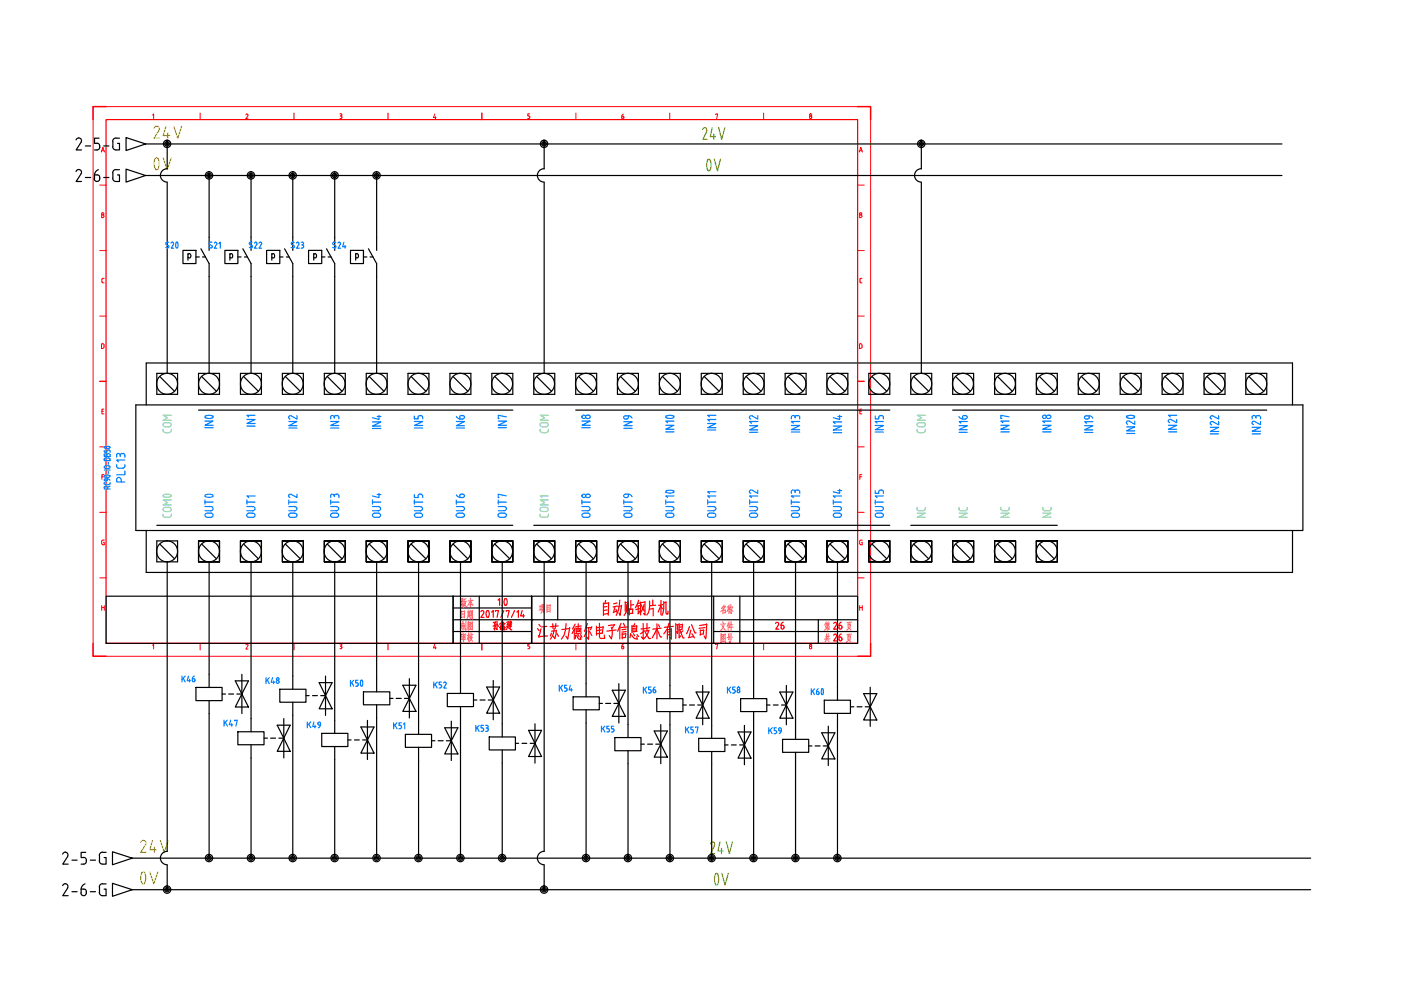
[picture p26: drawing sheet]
<svg xmlns="http://www.w3.org/2000/svg" width="297mm" height="210mm" viewBox="0 0 297 210" stroke-linecap="round" stroke-linejoin="round" font-family="sans-serif">
<!-- layer: AE_BOR -->
<path d="M22.5 22.6h-2.8v2.8M102.2 24v1.4M181.8 22.6h2.8v2.8M21.1 80.9h1.4M181.8 80.9h1.4M19.7 136.4v2.7h2.8M102.2 136.4v1.4M184.6 136.4v2.7h-2.8" fill="none" stroke="#f00" stroke-width=".3"/>
<path d="M22.5 25.4h159.3v111h-159.3z" fill="none" stroke="#f00" stroke-width=".25"/>
<g fill="none" stroke="#f00" stroke-width=".21">
<path d="M19.7 22.6h164.9v116.5h-164.9zM21.1 39.2h1.4M21.5 32.3l.3-1.1 .4 1.1M21.6 32h.5M32.4 24.4l.2-.2v1M42.4 24v1.4M52.1 24.3l.4-.1 .1 .3M52.5 24.6l-.4 .6h.5M62.3 24v1.4M72.1 24.1h.2M72.1 25.1h.2M72.2 24.6h.1"/>
<path d="M72.3 24.1l.2 .3-.2 .2M72.3 24.6l.2 .2-.2 .3M82.3 24v1.4M92.2 24.2l-.3 .7h.6M92.3 24.7v.5M112.1 24.6l.2 .3v.2h-.4M112.3 24.1h-.4v.5h.2M122.1 24v1.4M131.8 24.6l.4 .1v.4h-.3zM132.2 24.2l-.4 .4M142 24v1.4M151.7 24.3v-.1h.5l-.3 1"/>
<path d="M161.9 24v1.4M171.6 24.8l.3-.2 .2 .2M171.6 24.8l.3 .3 .2-.3M181.8 39.2h1.4M182.2 32.3l.3-1.1 .4 1.1M182.3 32h.5M21.1 53.1h1.4M21.6 45.6h.2M21.8 45.1l.2 .2-.2 .3 .3 .2-.3 .3M21.8 45.1h-.2v1h.2M21.9 60h.2M22.1 59l-.4 .1-.1 .2v.4l.2 .2"/>
<path d="M181.8 53.1h1.4M182.3 45.6h.2M182.3 59.7l.2 .2M182.3 59.3v.4M182.5 45.6l.3 .2-.3 .3M182.5 45.6l.2-.1v-.3l-.4-.1v1h.2M182.6 60h.2M182.8 59l-.4 .1-.1 .1M21.1 67h1.4M21.8 72.9l.3 .3-.1 .5-.2 .2M21.8 72.9h-.3v1h.3M181.8 67h1.4"/>
<path d="M182.4 72.9l.4 .3-.1 .5-.3 .2M182.5 72.9h-.3v1h.3M21.1 94.7h1.4M21.6 87.2h.3M22 86.7h-.4v1.1h.4M181.8 94.7h1.4M182.3 87.2h.3M182.7 86.7h-.4v1.1h.4M21.1 108.6h1.4M21.6 101.1h.4M21.9 115h.2v.5h-.2M22 100.6h-.4v1"/>
<path d="M22.1 114.5l-.5 .1v.7l.2 .2M181.8 108.6h1.4M182.3 101.1h.4M182.7 115h.1v.5h-.2M182.7 100.6h-.4v1M182.8 114.5l-.5 .1v.7l.2 .2M21.1 122.5h1.4M21.6 128.4v1M21.6 128.8h.5M22.1 128.4v1M32.4 136.8l.2-.2v1M42.4 136.4v1.4"/>
<path d="M52.1 136.7l.4-.1 .1 .3M52.5 136.9l-.4 .7h.5M62.3 136.4v1.4M72.1 136.6h.2M72.1 137.5h.2M72.2 137h.1M72.3 136.5l.2 .3-.2 .2 .2 .3M72.5 137.3l-.2 .2M82.3 136.4v1.4M92.2 136.6l-.3 .8h.6M92.3 137.1v.5M112.3 136.6h-.4v.4l.4 .1v.2"/>
<path d="M112.3 137.3v.2h-.4M122.1 136.4v1.4M131.8 137.4l.2 .2 .3-.2M131.8 137h.3l.2 .2M131.8 137v.4M132.2 136.6l-.4 .4M132.3 137.3v.1M142 136.4v1.4M151.7 136.7v-.1h.5l-.3 1M161.9 136.4v1.4M171.6 137.4l.3-.4 .2 .4M171.6 137.4l.3 .2 .2-.2"/>
<path d="M181.8 122.5h1.4M182.3 128.8h.5M182.3 128.4v1M182.8 128.4v1"/>
<circle cx="171.9" cy="24.4" r=".23"/>
<circle cx="171.9" cy="136.8" r=".23"/>
</g>
<!-- layer: 0 -->
<g fill="none" stroke="#000" stroke-width=".25">
<path d="M22.5 126.4h73.6v10h-73.6zM96.1 126.4h85.7v10h-85.7zM96.1 133.9h16.6M96.1 131.4h85.7M96.1 128.9h16.6M101.6 135.2h.1M101.6 126.4v10M112.7 126.4v10M118.3 126.4v5M151.3 133.9h30.5M151.3 126.4v10M156.9 126.4v10"/>
<path d="M173.5 131.4v5"/>
</g>
<g fill="none" stroke="#f0f" stroke-width=".25">
<path d="M97.8 134.6l.9-.1-.1 .3M97.8 134.5v.4M97.9 126.9v1.2l-.2 .6M97.9 129.5v1.5M97.9 132.7v.7M97.9 134.9v.7M97.9 135l.7-.1v.7M98 131.9l-.1 .6M98.1 127.8l-.2 .1M98.1 126.8v.8M98.1 127.8v.7M98.1 134.2l.2 .3"/>
<path d="M98.2 131.7v1.9M98.2 127.5l-.3 .1M98.3 134.7v1.4M98.4 130.2h-.5M98.4 127l-.1 1.4-.2 .3M98.4 132.8h-.5M98.4 127.8l.4 .9h.2M98.4 132.2h-.4M98.4 132.7v.7l-.2-.2M98.4 130.8l-.5 .1M98.5 135.2l-.5 .1M98.5 129.6l-.6 .1"/>
<path d="M98.5 132.5l-.7 .1M98.5 129.5l-.1 1.5M98.6 132.2v.9M98.6 135.5l-.7 .1M98.8 131.7v1.9l-.2-.2M98.8 127.5l-.4 .1M98.8 127.5l-.5 1.2M98.8 126.9l-.4 .3M99.3 133.5v-1.7v1.8M99.3 133.5l.8-.1v.1M99.3 129.4v1.2M99.3 130.7l-.3 .4"/>
<path d="M99.4 134.2v1.9M99.4 134.7l-.3 .9M99.4 134.8l.1 .3M99.5 130.7l.1 .3M99.6 132.5l.5 .4M99.6 133.1l.2 .3M99.6 134.7h-.5M99.6 130h-.3M99.6 130.2l-.3 .1M99.7 132.9l.1 .2M99.7 129.3l-.1 1.2M99.7 127.4l-.5 1"/>
<path d="M99.8 132.1l-.4 .5M99.8 126.8v1.9M99.8 127.4l.4 .9h.1M99.8 129.7l-.7 .1M99.8 130.5l-.7 .1M99.8 134.1l.1 .4M99.9 132.3h-.3M99.9 134.6l-.2 .5 .3-.1M99.9 135.6l.3 .4M99.9 130.4l-.1 .8M99.9 129.5v1M100 132.2l-.7 .8"/>
<path d="M100 128.2h-.5M100.1 134.8l-.5 .8M100.1 135.1l-.6 1M100.1 129.9l-.2 .1M100.1 130.3l-.2 .1M100.2 131.8l-.1 1.8M100.2 129.5v1.7l-.2-.1M100.2 131.9l-.9 .1M100.2 129.5l-.3 .1M100.3 134.5l-.7 .1M100.3 127.3l-1.1 .1M114.5 128.5v.8"/>
<path d="M114.7 128.5h-.3M114.8 129.2l-.5 .2M114.9 128.5v1M115.1 128.8l-.2 .9-.2 .3M115.1 128.2l-.1 .4M115.1 129.5l.3 .4M115.3 128.6l-.4 .1M115.3 128.5v1M115.5 128.1l-.7 .2M116 128.2v1.6M116.6 129.1l-.6 .1M116.6 128.7l-.6 .1"/>
<path d="M116.6 129.6l-.6 .1M116.7 128.3l-.7 .1M116.7 128.2l-.1 1.6M152.9 136l.9 .1M152.9 134.4v1.8M153.1 132.6l.6 1h.3M153.2 135l.5 .4M153.2 128.8l.1 .2M153.2 135.7l.2 .2M153.2 131.8l.2 .4M153.3 129.3v.8M153.3 135.4l.1 .2"/>
<path d="M153.3 134.7l-.3 .4M153.5 132.3a2.01 2.01 0 0 1-.7 1.4M153.5 134.8l-.3 .1M153.6 134.7l-.7 .9M153.6 128.3l-.6 .7M153.8 134.4v1.7M153.8 128.6l-.5 .1M153.8 129.4l-.5 .1M153.8 134.5l-.9 .1M153.8 129.9l-.5 .1M153.8 129.3v.6M153.9 128.5l-.7 .9-.4 .3"/>
<path d="M153.9 132.2l-1.1 .2M154.4 132.2v1.5M154.5 134.3v.7M154.5 128.9l-.4 .8M154.5 129l.2 .3M154.5 128.5v1.6M154.6 135.2l-.1 .4M154.6 131.8l-.5 1M154.7 128.3l-.4 .3M154.7 128.8l-.5 .1M154.8 132.1l-.2 .8M154.9 129.2l-.2 .6"/>
<path d="M155 128.2l-.3 1M155 134.5h-.5M155 131.8v2M155 128.9v1.2l-.2-.3M155 135.4l-.2 .9-.2-.4M155 134.4v.5M155 134.9h-.5M155 135.5l-.6 .1M155.2 129.3l.2 .4M155.3 128.7l-.4 .1M155.3 135.1l-1.2 .1M155.3 128.7l-.1 .3"/>
<path d="M155.3 132.5h-.6M155.4 133l-.8 .1M175.1 132.7v.4l.7-.1M175.1 132.1l.1 .3M175.2 131.9l-.3 .6M175.2 134.4v1.1M175.3 135.6l-.4 .5M175.4 133.1l-.6 .5M175.4 132.1h-.3M175.4 132.5v1.2M175.5 135.6l.3 .5M175.6 134.4l-.1 1"/>
<path d="M175.6 131.9l-.2 .5M175.7 132.5h-.6M175.7 132.4v.3M175.7 132.7l-.6 .1M175.8 132.9l-.1 .6-.1-.2M175.8 134.9l-.8 .1M175.9 132.1h-.4l.2 .3M176 135.4l-1.2 .1M179.8 134.8v.8M179.8 132.3v.8M180 135l-.2 .8-.3 .3M180 134.5l-.1 .4"/>
<path d="M180 135.6l.4 .5M180.1 132.5l-.3 .9-.3 .2M180.1 132l-.1 .4M180.1 133.1l.3 .5M180.3 132.3l-.5 .1M180.3 134.8l-.5 .1M180.3 134.8v.8M180.3 132.2v.9M180.5 134.5h-1M180.5 131.9l-.9 .1"/>
</g>
<g fill="none" stroke="#f00" stroke-width=".25">
<path d="M102.3 129.5a.32 .32 0 0 1 .2 .4M102.3 129.5l-.3 .2M102.6 130l-.6 .9h.6M103.2 129.5a1.38 1.38 0 0 0 0 1.3M103.3 129.5h.3M103.6 129.5a.91 .91 0 0 1-.3 1.4v-.1M104.2 129.8l.4-.3v1.4M104.7 133.2l.2 .4M104.8 132.2l.1 1.3M105 129.6v-.1h.7l-.3 1.4M105.1 131.9l-.5 .1M105.1 132.5l-.6 .3"/>
<path d="M105.1 131.8l-.2 .4M105.2 132.3l-.2 .6M105.4 131.7v1.8l-.3-.3M105.5 132.3l.2 .5M105.6 127.3l.3-.4v1.5M106.1 133.2l.1 .2M106.3 132.7l.2 .1M106.3 132.9v.5M106.3 132.5l-.4 .6M106.3 132.3l.1 .2M106.4 128.3v.1M106.4 133.1h-.3"/>
<path d="M106.4 132.8l-.3 .1M106.4 133.1v.3M106.5 133.4l-.4 .1M106.5 131.7l-.6 .6M106.5 131.8l.6 .4M106.5 132.1v.4M106.6 133.3l.1 .2M106.7 132l-.4 .1M106.7 132.7l.5 .4M106.7 132.2v.3M106.8 132.6l-.3 .4M106.8 133v.5"/>
<path d="M106.8 132.2l-.5 .1M106.8 129.5l-.6 1.4M106.9 132.9l-.3 .1M106.9 133.2v.3M106.9 133.1l-.3 .1M106.9 132.5h-.8M107 127a.91 .91 0 0 0 .3 1.3M107 127h.3M107.1 133.5l-.7 .1M107.3 129.6v-.1h.7l-.4 1.4M107.4 127a1.38 1.38 0 0 1 0 1.3M107.4 132.8l.9 .7"/>
<path d="M107.8 131.9l-.4 .1M107.8 131.8l-.3 .7M107.8 132.4l-.3 .1M107.8 132.3l-.5 1.2M108.2 131.6v1.6M108.4 132.6l-.5 .1M108.4 131.9h-.5M108.4 131.8l-.1 .6M108.4 132.4l-.4 .1M108.5 132.8l-.6 .1M108.5 132.1l-.7 .1M108.5 133.5l-.2 .1"/>
<path d="M109.1 129.5l-.7 1.4M109.6 129.8l.3-.3v1.4M110.7 129.5l-.3 1.1h.8M111 130.3v.6M114 133.3l.3 .4M114.1 134.7l.2 .3M114.3 132.4l.3 .4M114.7 133.3l-.4 1.8M115.4 132.9v2M115.9 132.8l-1.1 .1M116.1 134.8l-1.5 .2M116.9 134.2l-.2 .6"/>
<path d="M117.2 132.2v1.1M117.5 133.2l-.2 1.1-.6 1.2M117.9 132.2l-.2 1.1M117.9 133.7l-1 .1M118 133.6l-.4 1.8-.3-.5M118.1 134.3l.3 .6M118.3 132.7l-1.7 .2M120 132.2l-.4 2.5-.6 .8M120.7 133.3l-1.6 .2M120.8 133.1l-.4 2.4-.4-.6M121.8 133.6v1.9M121.9 132.3l-.5 1.1"/>
<path d="M121.9 133.1l-.6 1.2M122.1 134.7l-.1 .7M122.1 133.2l.1 .9M122.3 134.7l.4 .8 .5 .1-.1-.6M122.5 133.3v.5M122.5 134.5l.3 .5M122.6 132.2v1.1M122.8 133.3v.5M123.1 134.5l.3 .6M123.1 133.2l-.9 .1M123.2 133.1l-.1 .7M123.2 133.8l-1 .1"/>
<path d="M123.2 132.7l-1.1 .2M123.3 134.2l-1.3 .2M124.4 133.8l-.5 1.2M124.6 132.2l-.7 1.7M124.8 133.1v2.5l-.4-.5M125 133.9l.5 .8M125.4 133l-1.1 .1M125.5 132.9l-.3 .6M126.5 132.8v1.9M127.1 132.2v3l.3 .2 .8-.1-.1-.7M127.5 133.6l-.8 .1M127.8 134.2l-1.3 .2"/>
<path d="M127.9 133l-1.4 .1M127.9 132.8l-.2 1.4M127.9 127.8v2.7M128.4 127.3l-.2 .7M128.7 129.3l-.8 .2M128.7 128.6l-.8 .1M129 130.1l-1.1 .1M129 127.8l-1.1 .2M129 127.8v2.6M129.6 133l.2 .6-.2 1.9-.4-.8M130.3 132.5l-1.3 .1M130.3 132.4l-.6 .9"/>
<path d="M130.4 128.6l-.3 1.2M130.6 129.2l.2 .6M130.7 133.6l-2 .2M130.7 129.5l-.7 .3M130.8 127.8l-.7 .2M130.9 128.5l-.9 .2M131.4 127.3l-.3 2.1-.4 1.1M131.4 132.9v2.6M131.7 132.2l-.7 1.7M131.8 128.4l-.8 .3M131.8 128.4l-.3 2.1-.3-.5M131.9 134.3v1.2"/>
<path d="M132.2 132.2l.3 .6M132.6 127.6v2M132.6 134.4l-.7 .1M132.6 130l-.3 .5M132.7 134.3l-.1 .9h-.7M132.7 133.4l-.8 .1M132.8 133.9l-1 .1M132.9 128.2v1l-.3 .8M132.9 129.7l.3 .4M133 132.9l-1.4 .2M133.2 127.6v1.9M133.2 127.7l-.6 .1"/>
<path d="M133.4 129v1.4M133.7 134.3l-.1 .9M133.7 127.3v1.9M133.9 134.6l.6 .8 .6 .1-.1-.5M134 132.6v1.5M134.1 129.2h-.7M134.2 129.1l-.1 .9M134.2 130l-.8 .1M134.3 134.4l.3 .4M134.3 128.2l-.6 .1M134.6 132.2l-.3 .6M134.8 133.2l-.8 .1"/>
<path d="M134.8 133.6h-.8M135 132.7l-1 .1M135 132.7l-.1 1.2M135.1 133.9l-1.1 .1M135.1 134.5l.3 .5M135.3 128.5v1.7l.4-.7M135.4 127.3l-.7 1.6M135.6 128.4l-.7 .1M135.7 127.8l-.5 .2M135.7 129l-.9 .2M135.8 127.6v2.8M135.9 128.3l.7 1.3"/>
<path d="M136.4 132.2v3.3l-.4-.5M136.5 128.2l-.6 1.6M136.7 133.3l-.8 .1M136.7 133.7l-.9 .7M136.8 127.6v2.8l-.3-.3M136.8 127.6l-1 .2M136.8 134.1l.8 1.3h.3M137.2 132.2v1.6M137.6 133.7l-.8 .1M137.6 133.6l-.3 .9-.8 1M137.7 127.4a4 4 0 0 1-.6 3M137.8 133.1l-1 .2"/>
<path d="M138.4 127.2v1.2M138.5 129l-.8 .2M138.5 128.9v1.7M139 128.3l-1.3 .1M139.2 133.4l-.9 1.8M139.3 133.4l.7 1.6h.3M139.3 132.2v3.3M139.6 132.5l.2 .4M140.1 128.4l-.6 1.4M140.1 128.6l.4 .5M140.1 127.3v3.1M140.2 133.2l-1.8 .2"/>
<path d="M140.6 128.2l-1 .2M140.7 127.6v1.3l-.4 1.6M141.2 127.6v2.3l.1 .3h.3v-.6M141.2 127.7l-.5 .1M141.5 133.4v2.1M141.8 132.2l-.3 1.2-.8 1M142.2 133.9l-.7 .1M142.2 134.5l-.7 .1M142.3 133.3v2.2l-.3-.4M142.3 133.4l-.8 .1M142.8 132.8l-1.9 .2M143.3 132.2v3.2"/>
<path d="M143.7 132.4l-.1 1.9-.2-.4M143.7 132.4l-.4 .1M144 132.2v3.1l.3-.5M144.1 133.5l.7 1.8h.2M144.5 132.9l-.5 .1M144.7 132.3l-.1 1.1-.6 .1M144.7 132.4l-.7 .1M144.8 133.7l-.4 .5M146.2 132.8l-.6 1.6M146.5 133.6l-.4 1.6M146.6 132.4l.7 1.8h.3M146.7 134.4l.5 .9"/>
<path d="M147 135l-1.1 .2M148.5 133.6v1.1M149.2 134.4l-.7 .1M149.2 133.6l-.1 .8M149.2 133.6l-.7 .1M149.5 133.1l-1.3 .1M149.8 132.3l-.2 3.2-.3-.7M149.8 132.4l-1.4 .2M164.8 132l-.4 .2M164.8 132a.32 .32 0 0 1 .3 .4l-.6 1h.6M165.6 133.1a.32 .32 0 0 0 .3 .3 .32 .32 0 0 0 .3-.3M166.1 131.9l-.3 .2-.2 .5"/>
<path d="M166.2 132.9l-.2-.3h-.4v.5M166.3 132.9v.2M176.8 134.7l.3-.2a.32 .32 0 0 1 .2 .4l-.5 1h.6M176.8 132.2l.3-.2a.32 .32 0 0 1 .2 .4l-.5 1h.6M177.9 135.6a.32 .32 0 0 0 .3 .3 .32 .32 0 0 0 .3-.3M177.9 133.1a.32 .32 0 0 0 .3 .3 .32 .32 0 0 0 .3-.3M177.9 132.6h.4l.2 .3M177.9 132.6v.5M178.3 134.4l-.2 .2-.2 .5M178.3 131.9l-.2 .2-.2 .5M178.5 135.4l-.2-.3h-.4v.5M178.5 132.9v.2"/>
<path d="M178.5 135.4v.2"/>
</g>
<!-- layer: SYMS -->
<g fill="none" stroke="#000" stroke-width=".25">
<path d="M26.7 29.2l4.2 1.3-4.2 1.4zM26.7 35.9l4.2 1.3-4.2 1.4zM38.8 53.1h2.7v2.8h-2.7zM39.8 54l.2-.2a.39 .39 0 0 1 .5 .5 .39 .39 0 0 1-.7 .2M39.8 53.8v1.4M41.5 54.5h.8M42.6 52.7l1.7 3.2v2.7M42.9 54.5h.7M44.3 50.3v2.8M47.7 53.1h2.7v2.8h-2.7zM48.7 54l.2-.2a.44 .44 0 0 1 .5 .4 .44 .44 0 0 1-.3 .5l-.4-.2M48.7 53.8v1.4"/>
<path d="M50.4 54.5h.7M51.5 52.7l1.7 3.2v2.7M51.8 54.5h.6M53.2 50.3v2.8M56.5 53.1h2.8v2.8h-2.8zM57.6 54l.1-.2a.41 .41 0 0 1 .5 .5 .41 .41 0 0 1-.5 .4l-.1-.2M57.6 53.8v1.4M59.3 54.5h.7M60.3 52.7l1.8 3.2v2.7M60.7 54.5h.6M62.1 50.3v2.8M65.4 53.1h2.8v2.8h-2.8z"/>
<path d="M66.5 54l.1-.2a.41 .41 0 0 1 .5 .5 .41 .41 0 0 1-.5 .4l-.1-.2M66.5 53.8v1.4M68.2 54.5h.7M69.2 52.7l1.8 3.2v2.7M69.6 54.5h.6M71 50.3v2.8M74.3 53.1h2.8v2.8h-2.8zM75.4 54l.1-.2a.41 .41 0 0 1 .5 .5 .41 .41 0 0 1-.5 .4l-.1-.2M75.4 53.8v1.4M77.1 54.5h.7M78.1 52.7l1.8 3.2v2.7M78.5 54.5h.6"/>
<path d="M79.9 50.3v2.8M33.2 79.2h4.4v4.4h-4.4zM33.9 79.8l3.1 3.2M42.1 79.2h4.4v4.4h-4.4zM42.8 79.8l3.1 3.2M51 79.2h4.4v4.4h-4.4zM51.7 79.8l3.1 3.2M59.9 79.2h4.4v4.4h-4.4zM60.5 79.8l3.2 3.2M68.8 79.2h4.4v4.4h-4.4zM69.4 79.8l3.1 3.2M77.7 79.2h4.4v4.4h-4.4z"/>
<path d="M78.3 79.8l3.1 3.2M86.5 79.2h4.4v4.4h-4.4zM87.2 79.8l3.1 3.2M95.4 79.2h4.4v4.4h-4.4zM96.1 79.8l3.1 3.2M104.3 79.2h4.4v4.4h-4.4zM104.9 79.8l3.2 3.2M113.2 79.2h4.4v4.4h-4.4zM113.8 79.8l3.1 3.2M122.1 79.2h4.4v4.4h-4.4zM122.7 79.8l3.1 3.2M130.9 79.2h4.5v4.4h-4.5z"/>
<path d="M131.6 79.8l3.1 3.2M139.8 79.2h4.4v4.4h-4.4zM140.5 79.8l3.1 3.2M148.7 79.2h4.4v4.4h-4.4zM149.3 79.8l3.2 3.2M157.6 79.2h4.4v4.4h-4.4zM158.2 79.8l3.1 3.2M166.5 79.2h4.4v4.4h-4.4zM167.1 79.8l3.1 3.2M175.3 79.2h4.5v4.4h-4.5zM176 79.8l3.1 3.2M184.2 79.2h4.5v4.4h-4.5z"/>
<path d="M184.9 79.8l3.1 3.2M193.1 79.2h4.4v4.4h-4.4zM193.7 79.8l3.2 3.2M202 79.2h4.4v4.4h-4.4zM202.6 79.8l3.2 3.2M210.9 79.2h4.4v4.4h-4.4zM211.5 79.8l3.1 3.2M219.7 79.2h4.5v4.4h-4.5zM220.4 79.8l3.1 3.2M228.6 79.2h4.5v4.4h-4.5zM229.3 79.8l3.1 3.2M237.5 79.2h4.4v4.4h-4.4z"/>
<path d="M238.1 79.8l3.2 3.2M246.4 79.2h4.4v4.4h-4.4zM247 79.8l3.2 3.2M255.3 79.2h4.4v4.4h-4.4zM255.9 79.8l3.2 3.2M264.1 79.2h4.5v4.4h-4.5zM264.8 79.8l3.1 3.2M28.8 85.9h247.4v26.6h-247.4zM31 85.9v-8.9h243v8.9M42.1 87h66.6M122.1 87h66.6M202 87h66.6"/>
<path d="M31 112.5v8.9h243v-8.9M33.2 111.4h75.5M33.2 114.7h4.4v4.4h-4.4zM33.9 115.4l3.1 3.1M42.1 119.1h4.4h-4.4M42.1 114.7v4.4v-4.4M42.8 115.4l3.1 3.1M46.5 114.7h-4.4h4.4M46.5 119.1v-4.4v4.4M51 119.1h4.4h-4.4M51 114.7v4.4v-4.4M51.7 115.4l3.1 3.1"/>
<path d="M55.4 114.7h-4.4h4.4M55.4 119.1v-4.4v4.4M59.9 119.1h4.4h-4.4M59.9 114.7v4.4v-4.4M60.5 115.4l3.2 3.1M64.3 114.7h-4.4h4.4M64.3 119.1v-4.4v4.4M68.8 119.1h4.4h-4.4M68.8 114.7v4.4v-4.4M69.4 115.4l3.1 3.1M73.2 114.7h-4.4h4.4M73.2 119.1v-4.4v4.4"/>
<path d="M77.7 119.1h4.4h-4.4M77.7 114.7v4.4v-4.4M78.3 115.4l3.1 3.1M82.1 114.7h-4.4h4.4M82.1 119.1v-4.4v4.4M86.5 119.1h4.4h-4.4M86.5 114.7v4.4v-4.4M87.2 115.4l3.1 3.1M90.9 114.7h-4.4h4.4M90.9 119.1v-4.4v4.4M95.4 119.1h4.4h-4.4M95.4 114.7v4.4v-4.4"/>
<path d="M96.1 115.4l3.1 3.1M99.8 114.7h-4.4h4.4M99.8 119.1v-4.4v4.4M104.3 119.1h4.4h-4.4M104.3 114.7v4.4v-4.4M104.9 115.4l3.2 3.1M108.7 114.7h-4.4h4.4M108.7 119.1v-4.4v4.4M113.2 119.1h4.4h-4.4M113.2 114.7v4.4v-4.4M113.2 111.4h75.5M113.8 115.4l3.1 3.1"/>
<path d="M117.6 114.7h-4.4h4.4M117.6 119.1v-4.4v4.4M122.1 119.1h4.4h-4.4M122.1 114.7v4.4v-4.4M122.7 115.4l3.1 3.1M126.5 114.7h-4.4h4.4M126.5 119.1v-4.4v4.4M130.9 119.1h4.5h-4.5M130.9 114.7v4.4v-4.4M131.6 115.4l3.1 3.1M135.4 114.7h-4.5h4.5M135.4 119.1v-4.4v4.4"/>
<path d="M139.8 119.1h4.4h-4.4M139.8 114.7v4.4v-4.4M140.5 115.4l3.1 3.1M144.2 114.7h-4.4h4.4M144.2 119.1v-4.4v4.4M148.7 119.1h4.4h-4.4M148.7 114.7v4.4v-4.4M149.3 115.4l3.2 3.1M153.1 114.7h-4.4h4.4M153.1 119.1v-4.4v4.4M157.6 114.7v4.4v-4.4M157.6 119.1h4.4h-4.4"/>
<path d="M158.2 115.4l3.1 3.1M162 119.1v-4.4v4.4M162 114.7h-4.4h4.4M166.5 119.1h4.4h-4.4M166.5 114.7v4.4v-4.4M167.1 115.4l3.1 3.1M170.9 114.7h-4.4h4.4M170.9 119.1v-4.4v4.4M175.3 119.1h4.5h-4.5M175.3 114.7v4.4v-4.4M176 115.4l3.1 3.1M179.8 114.7h-4.5h4.5"/>
<path d="M179.8 119.1v-4.4v4.4M184.2 119.1h4.5h-4.5M184.2 114.7v4.4v-4.4M184.9 115.4l3.1 3.1M188.7 114.7h-4.5h4.5M188.7 119.1v-4.4v4.4M193.1 114.7v4.4v-4.4M193.1 119.1h4.4h-4.4M193.1 111.4h31.1M193.7 115.4l3.2 3.1M197.5 119.1v-4.4v4.4M197.5 114.7h-4.4h4.4"/>
<path d="M202 119.1h4.4h-4.4M202 114.7v4.4v-4.4M202.6 115.4l3.2 3.1M206.4 114.7h-4.4h4.4M206.4 119.1v-4.4v4.4M210.9 119.1h4.4h-4.4M210.9 114.7v4.4v-4.4M211.5 115.4l3.1 3.1M215.3 114.7h-4.4h4.4M215.3 119.1v-4.4v4.4M219.7 119.1h4.5h-4.5M219.7 114.7v4.4v-4.4"/>
<path d="M220.4 115.4l3.1 3.1M224.2 114.7h-4.5h4.5M224.2 119.1v-4.4v4.4M41.5 145.8h5.6v2.7h-5.6zM44.3 143v2.8M44.3 148.5v2.8M47.1 147.2h.7M48.5 147.2h1M49.9 144.4h2.8l-1.4 2.8zM50.2 147.2h1.1M50.4 155.2h5.6v2.7h-5.6zM51.3 147.2l1.4 2.7h-2.8z"/>
<path d="M51.3 143v8.3M53.2 152.4v2.8M53.2 157.9v2.8M56 156.5h.7M57.4 156.5h1M58.8 153.8h2.7l-1.3 2.7zM59.1 156.5h1.1M59.3 146.1h5.6v2.8h-5.6zM60.2 156.5l1.3 2.8h-2.7zM60.2 152.4v8.3M62.1 143.3v2.8M62.1 148.9v2.8"/>
<path d="M64.9 147.5h.6M66.3 147.5h1M67.7 144.7h2.7l-1.4 2.8zM68 147.5h1M68.2 155.5h5.6v2.8h-5.6zM69 147.5l1.4 2.8h-2.7zM69 143.3v8.4M71 152.7v2.8M71 158.3v2.7M73.8 156.9h.6M75.2 156.9h1M76.5 154.1h2.8l-1.4 2.8z"/>
<path d="M76.9 156.9h1M77.1 146.7h5.5v2.7h-5.5zM77.9 156.9l1.4 2.8h-2.8zM77.9 152.7v8.3M79.9 143.9v2.8M79.9 149.4v2.8M82.6 148.1h.7M84 148.1h1.1M85.4 145.3h2.8l-1.4 2.8zM85.7 148.1h1.1M86 155.7h5.5v2.8h-5.5zM86.8 148.1l1.4 2.7h-2.8z"/>
<path d="M86.8 143.9v8.3M88.7 152.9v2.8M88.7 158.5v2.7M91.5 157.1h.7M92.9 157.1h1.1M94.3 154.3h2.8l-1.4 2.8zM94.6 157.1h1.1M94.8 147h5.6v2.8h-5.6zM95.7 157.1l1.4 2.8h-2.8zM95.7 152.9v8.3M97.6 144.3v2.7M97.6 149.8v2.8"/>
<path d="M100.4 148.4h.7M101.8 148.4h1M103.2 145.7h2.7l-1.3 2.7zM103.5 148.4h1.1M103.7 156.3h5.6v2.7h-5.6zM104.6 148.4l1.3 2.8h-2.7zM104.6 144.3v8.3M106.5 153.5v2.8M106.5 159v2.8M109.3 157.6h.7M110.7 157.6h1M112.1 154.9h2.7l-1.4 2.7z"/>
<path d="M112.4 157.6h1M113.4 157.6l1.4 2.8h-2.7zM113.4 153.5v8.3M121.5 147.7h5.6v2.8h-5.6zM124.3 144.9v2.8M124.3 150.5v2.8M127.1 149.1h.6M128.4 149.1h1.1M129.8 146.3h2.8l-1.4 2.8zM130.1 149.1h1.1M130.4 156.4h5.5v2.8h-5.5zM131.2 149.1l1.4 2.8h-2.8z"/>
<path d="M131.2 144.9v8.4M133.2 153.6v2.8M133.2 159.2v2.7M135.9 157.8h.7M137.3 157.8h1.1M138.7 155h2.8l-1.4 2.8zM139 157.8h1.1M139.2 148.1h5.6v2.8h-5.6zM140.1 157.8l1.4 2.7h-2.8zM140.1 153.6v8.3M142 145.3v2.8M142 150.9v2.8"/>
<path d="M144.8 149.5h.7M146.2 149.5h1M147.6 146.7h2.7l-1.3 2.8zM147.9 149.5h1.1M148.1 156.5h5.6v2.8h-5.6zM149 149.5l1.3 2.8h-2.7zM149 145.3v8.4M150.9 153.8v2.7M150.9 159.3v2.8M153.7 157.9h.7M155.1 157.9h1M156.5 155.2h2.7l-1.4 2.7z"/>
<path d="M156.8 157.9h1M157 148.1h5.6v2.8h-5.6zM157.8 157.9l1.4 2.8h-2.7zM157.8 153.8v8.3M159.8 145.3v2.8M159.8 150.9v2.8M162.6 149.5h.7M164 149.5h1M165.3 146.7h2.8l-1.4 2.8zM165.7 149.5h1M165.9 156.8h5.6v2.7h-5.6zM166.7 149.5l1.4 2.8h-2.8z"/>
<path d="M166.7 145.3v8.4M168.7 154v2.8M168.7 159.5v2.8M171.5 158.2h.6M172.8 158.2h1.1M174.2 155.4h2.8l-1.4 2.8zM174.6 158.2h1M174.8 148.5h5.5v2.8h-5.5zM175.6 158.2l1.4 2.7h-2.8zM175.6 154v8.3M177.6 145.7v2.8M177.6 151.3v2.7"/>
<path d="M180.3 149.9h.7M181.7 149.9h1.1M183.1 147.1h2.8l-1.4 2.8zM183.4 149.9h1.1M184.5 149.9l1.4 2.8h-2.8zM184.5 145.7v8.3M23.8 180.6l4.2 1.3-4.2 1.4zM23.8 187.3l4.2 1.3-4.2 1.4z"/>
<circle cx="35.4" cy="30.5" r=".78"/>
<circle cx="35.4" cy="30.5" r=".49"/>
<circle cx="35.4" cy="30.5" r=".23"/>
<circle cx="44.3" cy="37.2" r=".78"/>
<circle cx="44.3" cy="37.2" r=".49"/>
<circle cx="44.3" cy="37.2" r=".23"/>
<circle cx="53.2" cy="37.2" r=".78"/>
<circle cx="53.2" cy="37.2" r=".49"/>
<circle cx="53.2" cy="37.2" r=".23"/>
<circle cx="62.1" cy="37.2" r=".78"/>
<circle cx="62.1" cy="37.2" r=".49"/>
<circle cx="62.1" cy="37.2" r=".23"/>
<circle cx="70.9" cy="37.2" r=".78"/>
<circle cx="70.9" cy="37.2" r=".49"/>
<circle cx="70.9" cy="37.2" r=".23"/>
<circle cx="79.8" cy="37.2" r=".78"/>
<circle cx="79.8" cy="37.2" r=".49"/>
<circle cx="79.8" cy="37.2" r=".23"/>
<circle cx="115.4" cy="30.5" r=".78"/>
<circle cx="115.4" cy="30.5" r=".49"/>
<circle cx="115.4" cy="30.5" r=".23"/>
<circle cx="195.3" cy="30.5" r=".78"/>
<circle cx="195.3" cy="30.5" r=".49"/>
<circle cx="195.3" cy="30.5" r=".23"/>
<circle cx="35.4" cy="81.4" r="2.22"/>
<circle cx="44.3" cy="81.4" r="2.22"/>
<circle cx="53.2" cy="81.4" r="2.22"/>
<circle cx="62.1" cy="81.4" r="2.22"/>
<circle cx="70.9" cy="81.4" r="2.22"/>
<circle cx="79.8" cy="81.4" r="2.22"/>
<circle cx="88.7" cy="81.4" r="2.22"/>
<circle cx="97.6" cy="81.4" r="2.22"/>
<circle cx="106.5" cy="81.4" r="2.22"/>
<circle cx="115.4" cy="81.4" r="2.22"/>
<circle cx="124.2" cy="81.4" r="2.22"/>
<circle cx="133.1" cy="81.4" r="2.22"/>
<circle cx="142" cy="81.4" r="2.22"/>
<circle cx="150.9" cy="81.4" r="2.22"/>
<circle cx="159.8" cy="81.4" r="2.22"/>
<circle cx="168.6" cy="81.4" r="2.22"/>
<circle cx="177.5" cy="81.4" r="2.22"/>
<circle cx="186.4" cy="81.4" r="2.22"/>
<circle cx="195.3" cy="81.4" r="2.22"/>
<circle cx="204.2" cy="81.4" r="2.22"/>
<circle cx="213.1" cy="81.4" r="2.22"/>
<circle cx="221.9" cy="81.4" r="2.22"/>
<circle cx="230.8" cy="81.4" r="2.22"/>
<circle cx="239.7" cy="81.4" r="2.22"/>
<circle cx="248.6" cy="81.4" r="2.22"/>
<circle cx="257.5" cy="81.4" r="2.22"/>
<circle cx="266.4" cy="81.4" r="2.22"/>
<circle cx="35.4" cy="116.9" r="2.22"/>
<circle cx="44.3" cy="116.9" r="2.22"/>
<circle cx="53.2" cy="116.9" r="2.22"/>
<circle cx="62.1" cy="116.9" r="2.22"/>
<circle cx="70.9" cy="116.9" r="2.22"/>
<circle cx="79.8" cy="116.9" r="2.22"/>
<circle cx="88.7" cy="116.9" r="2.22"/>
<circle cx="97.6" cy="116.9" r="2.22"/>
<circle cx="106.5" cy="116.9" r="2.22"/>
<circle cx="115.4" cy="116.9" r="2.22"/>
<circle cx="124.2" cy="116.9" r="2.22"/>
<circle cx="133.1" cy="116.9" r="2.22"/>
<circle cx="142" cy="116.9" r="2.22"/>
<circle cx="150.9" cy="116.9" r="2.22"/>
<circle cx="159.8" cy="116.9" r="2.22"/>
<circle cx="168.6" cy="116.9" r="2.22"/>
<circle cx="177.5" cy="116.9" r="2.22"/>
<circle cx="186.4" cy="116.9" r="2.22"/>
<circle cx="195.3" cy="116.9" r="2.22"/>
<circle cx="204.2" cy="116.9" r="2.22"/>
<circle cx="213.1" cy="116.9" r="2.22"/>
<circle cx="221.9" cy="116.9" r="2.22"/>
<circle cx="35.4" cy="188.6" r=".78"/>
<circle cx="35.4" cy="188.6" r=".49"/>
<circle cx="35.4" cy="188.6" r=".23"/>
<circle cx="44.3" cy="181.9" r=".78"/>
<circle cx="44.3" cy="181.9" r=".49"/>
<circle cx="44.3" cy="181.9" r=".23"/>
<circle cx="53.2" cy="181.9" r=".78"/>
<circle cx="53.2" cy="181.9" r=".49"/>
<circle cx="53.2" cy="181.9" r=".23"/>
<circle cx="62.1" cy="181.9" r=".78"/>
<circle cx="62.1" cy="181.9" r=".49"/>
<circle cx="62.1" cy="181.9" r=".23"/>
<circle cx="70.9" cy="181.9" r=".78"/>
<circle cx="70.9" cy="181.9" r=".49"/>
<circle cx="70.9" cy="181.9" r=".23"/>
<circle cx="79.8" cy="181.9" r=".78"/>
<circle cx="79.8" cy="181.9" r=".49"/>
<circle cx="79.8" cy="181.9" r=".23"/>
<circle cx="88.7" cy="181.9" r=".78"/>
<circle cx="88.7" cy="181.9" r=".49"/>
<circle cx="88.7" cy="181.9" r=".23"/>
<circle cx="97.6" cy="181.9" r=".78"/>
<circle cx="97.6" cy="181.9" r=".49"/>
<circle cx="97.6" cy="181.9" r=".23"/>
<circle cx="106.5" cy="181.9" r=".78"/>
<circle cx="106.5" cy="181.9" r=".49"/>
<circle cx="106.5" cy="181.9" r=".23"/>
<circle cx="115.4" cy="188.6" r=".78"/>
<circle cx="115.4" cy="188.6" r=".49"/>
<circle cx="115.4" cy="188.6" r=".23"/>
<circle cx="124.2" cy="181.9" r=".78"/>
<circle cx="124.2" cy="181.9" r=".49"/>
<circle cx="124.2" cy="181.9" r=".23"/>
<circle cx="133.1" cy="181.9" r=".78"/>
<circle cx="133.1" cy="181.9" r=".49"/>
<circle cx="133.1" cy="181.9" r=".23"/>
<circle cx="142" cy="181.9" r=".78"/>
<circle cx="142" cy="181.9" r=".49"/>
<circle cx="142" cy="181.9" r=".23"/>
<circle cx="150.9" cy="181.9" r=".78"/>
<circle cx="150.9" cy="181.9" r=".49"/>
<circle cx="150.9" cy="181.9" r=".23"/>
<circle cx="159.8" cy="181.9" r=".78"/>
<circle cx="159.8" cy="181.9" r=".49"/>
<circle cx="159.8" cy="181.9" r=".23"/>
<circle cx="168.6" cy="181.9" r=".78"/>
<circle cx="168.6" cy="181.9" r=".49"/>
<circle cx="168.6" cy="181.9" r=".23"/>
<circle cx="177.5" cy="181.9" r=".78"/>
<circle cx="177.5" cy="181.9" r=".49"/>
<circle cx="177.5" cy="181.9" r=".23"/>
</g>
<!-- layer: TAGS -->
<g fill="none" stroke="#007fff" stroke-width=".25">
<path d="M35.3 51.9l.4 .2M35.4 51.4l-.2 .2 .1 .3M35.4 51.3l.4 .1M35.7 52.1l.1 .3-.1 .1-.5-.1M36.3 51.6l.2-.2 .3 .2-.5 1h.5M37.3 51.4h.4M37.3 52.5h.4M37.4 51.4l-.2 .6 .2 .5M37.6 51.4l.2 .6-.2 .5M44.3 52.4l.4 .2M44.5 51.9l.4 .2M44.6 51.4l-.3 .2 .1 .3"/>
<path d="M44.6 51.3l.3 .1M44.9 52.1l.1 .3-.3 .2M45.4 51.6l.3-.2 .3 .2-.6 1h.6M46.4 51.6l.3-.2v1.2M53 51.9l.4 .2 .1 .3-.3 .2-.4-.2M53.1 51.3l.3 .1M53.1 51.4l-.2 .2 .1 .3M54 51.6l.2-.2 .3 .2-.6 1h.6M54.9 51.6l.3-.2 .3 .2-.6 1h.6M61.7 52.4l.4 .2M61.9 51.9l.5 .3v.2l-.3 .2M62 51.4l-.3 .2 .2 .3"/>
<path d="M62 51.3l.4 .1M62.8 51.6l.5-.2v.4M63.4 51.8l-.5 .8h.5M63.9 51.4l.4 .1v.3l-.2 .1M63.9 52.6h.2M64 51.9h.1M64.1 51.9l.3 .3M64.4 52.3l-.3 .3M64.4 52.2v.1M70.5 52.4l.5 .2M70.7 51.9l.5 .3v.2l-.3 .2M70.8 51.4l-.3 .2 .2 .3"/>
<path d="M70.8 51.3l.4 .1M71.7 51.6l.4-.2 .1 .4M72.2 51.8l-.5 .8h.5M72.9 51.4l-.2 .9h.6M73.1 52v.6M24.7 98.8l.1 .3 .3 .2M24.7 96.5a.4 .4 0 0 1 .4-.4 .4 .4 0 0 1 .4 .4M24.7 96.6v.3M24.7 98.5v.3M25.5 96.6v.2M25.9 96.1l-.4 .4M25.9 96.2h.2"/>
<path d="M26.1 96.1l.4 .4M26.5 99.9v.8h-1.8M26.5 97.5h-1.8l.4 .4M26.5 96.6v.3M26.5 98.5v.3M26.5 98.8l-.2 .4-1.1 .1M43.4 89.3h1.8l-1.8 .9h1.8M43.4 90.7h1.8M43.5 88.2v.4M43.5 88.2a1.8 1.8 0 0 1 1.6 0M45.1 88.2v.4a1.8 1.8 0 0 1-1.6 0M52.3 88.9h1.8l-1.8 .9h1.8"/>
<path d="M52.3 90.3h1.8M54.1 88.1h-1.8l.4 .3M61.2 89.4h1.8l-1.8 .9h1.8M61.2 90.8h1.8M63 88.1v.8l-1.2-.7a.39 .39 0 0 0-.5 0 .39 .39 0 0 0-.1 .4l.3 .2M70.1 88.5a.42 .42 0 0 1 .5-.4 .42 .42 0 0 1 .3 .5M70.1 89.4h1.8l-1.8 .8h1.8M70.1 90.8h1.8M70.1 88.5v.3M71.2 88.1l-.4 .4M71.3 88.1h.2M71.5 88.1l.3 .2 .1 .5"/>
<path d="M79 89.5h1.7l-1.7 .8h1.7M79 90.8h1.7M79.9 88.3h.8M80.4 88.1v.8l-1.4-.3M87.9 89.4h1.7l-1.7 .8h1.7M87.9 88.2v.6h.8v-.3M87.9 90.8h1.7M89 88.1l-.4 .4M89 88.1h.2M89.2 88.1l.4 .4M89.6 88.5v.3M96.7 89.4h1.8l-1.8 .9h1.8"/>
<path d="M96.7 90.8h1.8M96.8 88.3l.3 .4 .4 .1M97.5 88.9h.6M97.5 88.5v.4M97.9 88.1l-.3 .1-.1 .3M97.9 88.1h.2M98.1 88.1a.36 .36 0 0 1 .4 .4 .36 .36 0 0 1-.4 .3M105.6 89.3h1.8l-1.8 .9h1.8M105.6 90.7h1.8M107.4 88.4l-1.8-.3v.6h.2M123.4 89.3h1.8l-1.8 .9h1.8M123.4 90.7h1.8"/>
<path d="M124.5 88a.36 .36 0 0 0-.4 .4 .36 .36 0 0 0 .4 .3 .42 .42 0 0 0 .5-.1 .42 .42 0 0 0 .1-.4l-.4-.2M124.6 88.1h.2M132.3 89.4h1.7l-1.7 .9h1.7M132.3 90.8h1.7M132.6 88.1a.36 .36 0 0 0-.4 .4 .36 .36 0 0 0 .4 .4 .46 .46 0 0 0 .6-.4v-.3M132.6 88.2h.6M133.2 88.1l.5 .2 .3 .4M141.2 90.2h1.7l-1.7 .8h1.7M141.2 91.6h1.7M141.2 88.2a1.8 1.8 0 0 1 1.6 0M142.8 88.2l.1 .2a1.23 1.23 0 0 1-1.7 0v-.2M142.9 89.3h-1.7l.3 .3"/>
<path d="M150 89.8h1.8l-1.8 .9h1.8M150 91.2h1.8M151.8 88.9h-1.8l.4 .4M151.8 88.1h-1.8l.4 .3M158.9 90.3h1.8l-1.8 .8h1.8M158.9 91.7h1.8M159.5 88.2a.39 .39 0 0 0-.4 0 .39 .39 0 0 0-.2 .4l.3 .2M160.7 89.4h-1.8l.4 .3M160.7 88.1v.8l-1.2-.7M167.8 90.2h1.8l-1.8 .9h1.8M167.8 91.6h1.8M168.6 88.6a.42 .42 0 0 0-.3-.5 .42 .42 0 0 0-.5 .4v.3"/>
<path d="M168.9 88.1l-.4 .4M169 88.1h.2M169.2 88.1l.3 .2 .1 .5M169.6 89.4h-1.8l.4 .3M176.7 90.3h1.7l-1.7 .9h1.7M176.7 91.7h1.7M177.6 88.3h.8M178 88.1v.8l-1.3-.3M178.4 89.5h-1.7l.4 .3M185.6 90.2h1.7l-1.7 .9h1.7M185.6 91.6h1.7M186.7 88.1l-.3 .2-.1 .5h-.7v-.6"/>
<path d="M186.7 88.1h.2M186.9 88.1l.3 .2 .1 .5M187.3 89.4h-1.7l.3 .3M203.3 88.3l.3 .4 .5 .1M203.3 90.3h1.8l-1.8 .8h1.8M203.3 91.7h1.8M204.1 88.5v.4h.6M204.5 88.1l-.3 .1-.1 .3M204.5 88.1h.2M204.7 88.1a.36 .36 0 0 1 .4 .4 .36 .36 0 0 1-.4 .3M205.1 89.4h-1.8l.4 .3M212.2 90.2h1.8l-1.8 .8h1.8"/>
<path d="M212.2 91.6h1.8M214 89.3h-1.8l.4 .3M214 88.4l-1.8-.3v.6h.2M221.1 90.2h1.8l-1.8 .8h1.8M221.1 91.6h1.8M222.2 88a.36 .36 0 0 0-.4 .4 .36 .36 0 0 0 .4 .3h.2a.36 .36 0 0 0 .4-.3 .36 .36 0 0 0-.4-.4M222.3 88.1h.1M222.9 89.3h-1.8l.4 .3M230 90.3h1.7l-1.7 .8h1.7M230 91.7h1.7M230.3 88.1a.36 .36 0 0 0-.4 .4 .36 .36 0 0 0 .4 .4M230.3 88.9h.3"/>
<path d="M230.3 88.2h.6M230.9 88.1l.5 .2 .3 .4M230.9 88.2v.5l-.4 .2M231.7 89.4h-1.7l.3 .3M238.9 90.5h1.7l-1.7 .9h1.7M238.9 91.9h1.7M239 88.2a1.8 1.8 0 0 1 1.5 0M239.4 89.3a.39 .39 0 0 0-.4 0 .39 .39 0 0 0-.1 .4l.2 .2M240.5 88.2l.1 .2a1.18 1.18 0 0 1-1.7 0l.1-.2M240.6 89.3v.7l-1.1-.7M247.7 90.2h1.8l-1.8 .8h1.8M247.7 91.6h1.8"/>
<path d="M248.3 89a.39 .39 0 0 0-.4 0 .39 .39 0 0 0-.2 .4l.3 .2M249.5 88.9v.7l-1.2-.6M249.5 88.1h-1.8l.4 .3M256.6 90.6h1.8l-1.8 .9h1.8M256.6 92h1.8M257.2 89.4a.39 .39 0 0 0-.4 0 .39 .39 0 0 0-.2 .5l.3 .2M257.2 88.2a.39 .39 0 0 0-.4 0 .39 .39 0 0 0-.2 .4l.3 .2M258.4 89.4v.7l-1.2-.6M258.4 88.1v.8l-1.2-.7M265.5 90.6h1.8l-1.8 .8h1.8M265.5 92h1.8M265.5 88.5v.3"/>
<path d="M265.5 89.7l.3 .3M266.1 89.4a.4 .4 0 0 0-.7 .3M266.3 88.5v.1M266.7 88.1l-.5 .4a.4 .4 0 0 0-.4-.4 .4 .4 0 0 0-.4 .4M266.7 88.1h.1M266.8 88.1l.4 .4M267.3 89.4v.6l-1.2-.6M267.3 88.5v.3M24.7 101.7a.49 .49 0 0 1 .5-.5 .49 .49 0 0 1 .5 .5M24.7 101.7v.5h1.8M25.7 101.7v.5M43.4 108.3h1.3"/>
<path d="M43.4 107.4h1.3M43.4 106.5h1.8M43.4 106v.9M43.5 104.9v.4M43.5 105.3a1.8 1.8 0 0 0 1.6 0M43.5 104.9a1.28 1.28 0 0 1 1.7 .2l-.1 .2M44.7 108.8a.45 .45 0 0 1 .5 .4 .45 .45 0 0 1-.5 .5M44.7 107.4a.45 .45 0 0 1 .5 .4 .45 .45 0 0 1-.5 .5M44.7 108.8h-.8a.45 .45 0 0 0-.5 .4 .45 .45 0 0 0 .5 .5h.8M52.3 107.4h1.3a.45 .45 0 0 1 .5 .4 .45 .45 0 0 1-.5 .5h-1.3M52.3 106.5h1.8M52.3 106v.9"/>
<path d="M52.4 109a1.44 1.44 0 0 1 1.4-.1 .44 .44 0 0 1 .3 .5 .44 .44 0 0 1-.5 .3h-.8a.45 .45 0 0 1-.4-.7zM54.1 105.2h-1.8l.4 .3M61.2 105.1l.3 .4M61.2 107.4h1.3a.45 .45 0 0 1 .5 .4 .45 .45 0 0 1-.5 .5h-1.3M61.2 106.5h1.8M61.2 106v.9M61.3 109a1.44 1.44 0 0 1 1.4-.1 .44 .44 0 0 1 .2 .5 .44 .44 0 0 1-.4 .3h-.8a.45 .45 0 0 1-.4-.7zM63 104.8v.7l-1.2-.7a.4 .4 0 0 0-.6 .3M70.1 105.1a.4 .4 0 0 1 .4-.3 .4 .4 0 0 1 .4 .3M70.1 107.4h1.2a.45 .45 0 0 1 .5 .4 .45 .45 0 0 1-.5 .5h-1.2M70.1 105.2v.3M70.1 106v.9"/>
<path d="M70.1 106.5h1.8M70.6 108.8a.45 .45 0 0 0-.5 .4 .45 .45 0 0 0 .5 .5M70.6 108.8h.7a.45 .45 0 0 1 .5 .4 .45 .45 0 0 1-.5 .5h-.7M70.8 105.1a.53 .53 0 0 1 .5-.3 .53 .53 0 0 1 .6 .3M70.9 105.2v.1M71.9 105.2v.3M79 108.3h1.2M79 107.4h1.2M79 106.5h1.7M79 106v.9M79.9 104.9h.8M80.2 108.8a.45 .45 0 0 1 .5 .4 .45 .45 0 0 1-.5 .5"/>
<path d="M80.2 107.4a.45 .45 0 0 1 .5 .4 .45 .45 0 0 1-.5 .5M80.2 108.8h-.7a.45 .45 0 0 0-.5 .4 .45 .45 0 0 0 .5 .5h.7M80.4 104.6v.9l-1.4-.3M87.9 107.4h1.2a.45 .45 0 0 1 .5 .4 .45 .45 0 0 1-.5 .5h-1.2M87.9 104.9v.6h.8v-.3M87.9 106.5h1.7M87.9 106v.9M87.9 109a1.3 1.3 0 0 1 1.6 0 .44 .44 0 0 1-.4 .7h-.8a.45 .45 0 0 1-.4-.7zM89 104.8l-.4 .3M89 104.8h.4l.2 .3M89.6 105.2v.3M96.7 107.4h1.3a.45 .45 0 0 1 .5 .4 .45 .45 0 0 1-.5 .5h-1.3"/>
<path d="M96.7 106.5h1.8M96.7 106v.9M96.8 104.9l.3 .4 .4 .2M96.8 109a1.44 1.44 0 0 1 1.4-.1 .44 .44 0 0 1 .3 .5 .44 .44 0 0 1-.5 .3h-.8a.45 .45 0 0 1-.4-.7zM97.5 105.2v.3h.6M97.9 104.8l-.3 .1-.1 .2M97.9 104.8h.2M98.1 104.8a.36 .36 0 0 1 .4 .3 .36 .36 0 0 1-.4 .4M105.6 107.4h1.3a.45 .45 0 0 1 .5 .4 .45 .45 0 0 1-.5 .5h-1.3M105.6 106.5h1.8M105.6 106v.9M106.1 108.8a.45 .45 0 0 0-.5 .4 .45 .45 0 0 0 .5 .5"/>
<path d="M106.1 108.8h.8a.45 .45 0 0 1 .5 .4 .45 .45 0 0 1-.5 .5h-.8M107.4 105.2l-1.8-.4v.7h.2M123.4 108.3h1.2M123.4 107.4h1.2M123.4 106.5h1.8M123.4 106v.9M124.2 105a.46 .46 0 0 1 .7-.3 .46 .46 0 0 1 .1 .7l-.2 .1a.43 .43 0 0 1-.5-.1 .43 .43 0 0 1-.1-.4zM124.6 108.8a.45 .45 0 0 1 .5 .4 .45 .45 0 0 1-.5 .5M124.6 107.4a.45 .45 0 0 1 .5 .4 .45 .45 0 0 1-.5 .5M124.6 108.8h-.7a.45 .45 0 0 0-.5 .4 .45 .45 0 0 0 .5 .5h.7M132.3 107.4h1.2a.45 .45 0 0 1 .5 .4 .45 .45 0 0 1-.5 .5h-1.2M132.3 106.5h1.7"/>
<path d="M132.3 106v.9M132.8 108.8a.45 .45 0 0 0-.5 .4 .45 .45 0 0 0 .5 .5M132.8 108.8h.7a.45 .45 0 0 1 .5 .4 .45 .45 0 0 1-.5 .5h-.7M133.2 104.8l.5 .1 .3 .4M133.2 104.8h-.6a.36 .36 0 0 0-.4 .3 .36 .36 0 0 0 .4 .4 .46 .46 0 0 0 .6-.4M133.2 104.8v.4M141.2 107.4h1.2a.45 .45 0 0 1 .5 .4 .45 .45 0 0 1-.5 .5h-1.2M141.2 106.5h1.7M141.2 106v.9M141.2 104.1v.3M141.2 104.4a1.8 1.8 0 0 0 1.6 0M141.2 104.1a1.8 1.8 0 0 1 1.6 0"/>
<path d="M141.6 108.8a.45 .45 0 0 0-.4 .4 .45 .45 0 0 0 .4 .5M141.7 108.8h.7a.45 .45 0 0 1 .5 .4 .45 .45 0 0 1-.5 .5h-.7M142.8 104.1v.3M142.9 105.2h-1.7l.3 .3M150 108.3h1.3M150 107.4h1.3M150 106.5h1.8M150 106v.9M150.5 108.8a.45 .45 0 0 0-.5 .4 .45 .45 0 0 0 .5 .5M150.5 109.7h.8M150.5 108.8h.8M151.3 108.8a.45 .45 0 0 1 .5 .4 .45 .45 0 0 1-.5 .5"/>
<path d="M151.3 107.4a.45 .45 0 0 1 .5 .4 .45 .45 0 0 1-.5 .5M151.8 105.2h-1.8l.4 .3M151.8 104.3h-1.8l.4 .3M158.9 108.3h1.3M158.9 107.4h1.3M158.9 106.5h1.8M158.9 106v.9M159.5 103.9a.39 .39 0 0 0-.4 .1 .39 .39 0 0 0-.2 .4l.3 .2M160.1 108.8a.45 .45 0 0 1 .5 .4 .45 .45 0 0 1-.5 .5M160.1 107.4a.45 .45 0 0 1 .5 .4 .45 .45 0 0 1-.5 .5M160.2 108.8h-.8a.45 .45 0 0 0-.5 .4 .45 .45 0 0 0 .5 .5h.8M160.7 105.2h-1.8l.4 .3"/>
<path d="M160.7 103.9v.7l-1.2-.6M167.8 107.4h1.2a.45 .45 0 0 1 .5 .4 .45 .45 0 0 1-.5 .5h-1.2M167.8 106.5h1.8M167.8 106v.9M167.8 109a1.3 1.3 0 0 1 1.7 0 .44 .44 0 0 1-.4 .7h-.8a.45 .45 0 0 1-.5-.7zM168.6 104.4a.42 .42 0 0 0-.3-.5 .42 .42 0 0 0-.5 .3v.4M168.9 103.9l-.4 .3M169 103.9h.2M169.2 103.9l.3 .2 .1 .5M169.6 105.2h-1.8l.4 .3M176.7 107.4h1.2a.45 .45 0 0 1 .5 .4 .45 .45 0 0 1-.5 .5h-1.2M176.7 106.5h1.7"/>
<path d="M176.7 106v.9M177.2 108.8a.45 .45 0 0 0-.5 .4 .45 .45 0 0 0 .5 .5M177.2 108.8h.7a.45 .45 0 0 1 .5 .4 .45 .45 0 0 1-.5 .5h-.7M177.6 104h.8M178 103.8v.8l-1.3-.3M178.4 105.2h-1.7l.4 .3M185.6 108.3h1.2M185.6 107.4h1.2M185.6 106.5h1.7M185.6 106v.9M186.7 103.9l-.3 .2-.1 .5h-.7v-.6M186.7 103.9h.2"/>
<path d="M186.8 108.8a.45 .45 0 0 1 .5 .4 .45 .45 0 0 1-.5 .5M186.8 107.4a.45 .45 0 0 1 .5 .4 .45 .45 0 0 1-.5 .5M186.8 108.8h-.8a.45 .45 0 0 0-.4 .4 .45 .45 0 0 0 .4 .5h.8M186.9 103.9l.3 .2 .1 .5M187.3 105.2h-1.7l.3 .3M38.6 143.3v1.3M38.8 143.8l.5 .8M39.3 143.3l-.7 .8M40 143.3l-.3 1h.7M40.2 144v.6M40.8 144.3l.3 .3 .2-.3M41.2 143.3l-.4 .6"/>
<path d="M41.3 144.2l-.1-.3h-.4v.4M41.3 144.1v.2M47.5 152.7v1.3M47.8 153.2l.4 .8M48.2 152.7l-.7 .8M48.9 152.7l-.3 1h.7M49.1 153.4v.6M49.8 152.9v-.2h.5l-.3 1.3M56.4 143.7v1.2M56.7 144.1l.4 .8M57.1 143.7l-.7 .7M57.8 143.7l-.3 1h.7"/>
<path d="M58 144.4v.5M58.6 144.5l.3-.3 .3 .3M58.6 144.5v.3l.3 .1 .3-.3M59.2 144.5v.2M65.2 153.1v1.2M65.5 153.5l.4 .8M65.9 153.1l-.7 .7M66.6 153.1l-.3 1h.7M66.8 153.8v.5M67.4 153.4l.3-.3 .3 .3M67.4 153.4v.2l.3 .2h.3v-.4M67.9 153.7l-.4 .6"/>
<path d="M74.3 144.2v1.3M74.6 144.7l.4 .8M75 144.2l-.7 .8M75.4 145.5h.3M75.9 144.2h-.5v.6h.4l.2 .3-.1 .2-.2 .2M76.5 144.3l.2-.1 .2 .4-.1 .8M76.5 145.4h.3M76.5 144.3l-.1 .5 .1 .6M83.5 153.2v1.3M83.7 153.7l.5 .8M84.2 153.2l-.7 .8M84.6 154.5h.3"/>
<path d="M84.8 153.8l.3 .1v.3M85.1 153.2h-.5v.6h.3M85.1 154.2l-.3 .3M85.5 153.5l.3-.3v1.3M92 144.6v1.3M92.3 145.1l.4 .8M92.7 144.6l-.7 .8M93.1 145.9h.3M93.6 144.6h-.5v.6h.4l.1 .2M93.6 145.6l-.3 .2M93.7 145.5v.1M94 144.8l.3-.2 .3 .3-.5 1h.5"/>
<path d="M100.9 153.8v1.3M101.1 154.3l.5 .8M101.6 153.8l-.7 .8M102 155.1h.3M102.3 154.3l.2 .3M102.5 153.8h-.5v.5h.3M102.5 154.6v.3l-.2 .1M103 153.8l.5 .1v.3l-.3 .1M103 155.1h.3M103.1 154.3h.2M103.2 154.3l.3 .3M103.5 154.6v.3l-.3 .1"/>
<path d="M118.6 145.3v1.3M118.8 145.8l.5 .8M119.3 145.3l-.7 .8M119.7 146.6h.2M119.9 145.8l.3 .3-.3 .4M120.2 145.3h-.5v.6h.2M120.9 145.3l-.2 1h.6M121.1 146v.6M127.5 154v1.2M127.8 154.4l.4 .8M128.2 154l-.7 .7M128.9 154.5l.3 .2"/>
<path d="M129.1 154h-.4v.5h.2M129.2 154.9l-.2 .3h-.3M129.2 154.8v.1M129.6 155.2h.3M129.9 154.5l.2 .2M130.1 154h-.5v.5h.3M130.1 154.9l-.2 .3M130.2 154.8v.1M136.4 145.7v1.2M136.7 146.1l.4 .8M137.1 145.7l-.7 .7M137.5 146.9h.3"/>
<path d="M138 145.7h-.5v.5l.4 .1 .2 .3M138.1 146.6l-.3 .3M138.5 146.6l.3 .3 .2-.3M138.7 146.2l.3 .3M138.8 146.2h-.3v.4M138.9 145.7l-.4 .5M139 146.5v.1M145.3 154.1v1.3M145.6 154.6l.5 .8M146.1 154.1l-.8 .8M146.5 155.4h.2M147 154.1h-.5v.6h.4l.1 .3"/>
<path d="M147 155.1l-.3 .3M147 155v.1M147.5 154.3v-.2h.5l-.3 1.3M154.2 145.7v1.2M154.5 146.1l.5 .8M154.9 145.7l-.7 .7M155.3 146.9h.3M155.8 145.7h-.5v.5l.4 .1 .2 .2M155.9 146.6l-.3 .3M155.9 146.5v.1M156.3 146.6a.3 .3 0 0 1 .3-.4 .3 .3 0 0 1 .3 .4M156.3 146.6l.3 .3 .3-.3"/>
<path d="M163 154.3v1.3M163.3 154.8l.4 .8M163.7 154.3l-.7 .8M164.1 155.6h.3M164.4 154.9l.2 .2M164.6 154.3h-.5v.6h.3M164.6 155.3l-.2 .2M164.7 155.2v.1M165.1 154.6l.2-.3 .3 .3M165.1 154.7l.2 .3M165.1 154.6v.1M165.4 155h.3"/>
<path d="M165.7 154.6a.84 .84 0 0 1-.5 .9M172 146.1v1.2M172.3 146.5l.4 .8M172.7 146.1l-.7 .7M173.1 147l.3 .3 .3-.3M173.4 146.6l.2 .1 .1 .3M173.4 146.6h-.3v.4M173.5 146l-.4 .6M174.2 146.1h.3M174.2 147.2h.3M174.2 146.1l-.1 .6 .1 .5M174.5 146.1l.1 .6-.1 .5"/>
<circle cx="123.8" cy="88.4" r=".38"/>
<circle cx="221.4" cy="88.4" r=".38"/>
<circle cx="123.8" cy="105.1" r=".38"/>
<circle cx="58.9" cy="144" r=".28"/>
<circle cx="156.6" cy="145.9" r=".28"/>
</g>
<!-- layer: TERMS -->
<g fill="none" stroke="#6eddc1" stroke-width=".25">
<path d="M34.6 91v.3M34.6 91.3v.2l.4 .2M35 91.7h.9M35 89.6a.45 .45 0 0 0-.4 .4 .45 .45 0 0 0 .4 .5M35.1 90.5h.7M35.1 89.6h.7M35.8 89.6a.45 .45 0 0 1 .5 .4 .45 .45 0 0 1-.5 .5M36.3 91.3l-.1 .2-.4 .2M36.3 88.1h-1.7l.9 .5-.9 .5h1.7M36.3 91v.3M114.5 91.3v.2l.4 .2M114.5 91v.3"/>
<path d="M114.9 91.7h.9M115 89.6a.45 .45 0 0 0-.5 .4 .45 .45 0 0 0 .5 .5M115 90.5h.8M115 89.6h.8M115.7 89.6a.45 .45 0 0 1 .5 .4 .45 .45 0 0 1-.5 .5M116.3 88.1h-1.8l1 .5-1 .5h1.8M116.3 91v.3M116.3 91.3l-.1 .2-.4 .2M194.4 91.3l.1 .2 .4 .2M194.5 91v.3M194.9 91.7h.9M194.9 89.6a.45 .45 0 0 0-.5 .4 .45 .45 0 0 0 .5 .5"/>
<path d="M194.9 90.5h.8M194.9 89.6h.8M195.7 89.6a.45 .45 0 0 1 .5 .4 .45 .45 0 0 1-.5 .5M196.2 88.1h-1.7l.9 .5-.9 .5h1.7M196.2 91v.3M196.2 91.3l-.1 .2-.4 .2M34.6 109a.49 .49 0 0 0 .4 .7M34.7 105.3l-.1-.2a1.23 1.23 0 0 1 1.7 0l-.1 .2M34.7 105.3a1.8 1.8 0 0 0 1.5 0M35 109.7h.9M35 107.6a.45 .45 0 0 0-.4 .4 .45 .45 0 0 0 .4 .5M35.1 107.6h.7a.45 .45 0 0 1 .5 .4 .45 .45 0 0 1-.5 .5h-.7"/>
<path d="M36.3 109.3l-.1 .2-.4 .2M36.3 106h-1.7l.9 .6-.9 .5h1.7M36.3 109v.3M114.5 109.3v.2l.4 .2M114.5 109v.3M115.7 107.6a.45 .45 0 0 1 .5 .4 .45 .45 0 0 1-.5 .5M115.8 107.6h-.8a.45 .45 0 0 0-.5 .4 .45 .45 0 0 0 .5 .5h.8M116.3 109a.49 .49 0 0 1-.5 .7h-.9M116.3 106h-1.8l1 .6-1 .5h1.8M116.3 105.2h-1.8l.4 .3M194.4 107.9l.1 .2 .4 .2M194.5 108.8h1.7l-1.7 .9h1.7"/>
<path d="M194.5 107.6v.3M196.2 107.6v.3M196.2 107.9l-.2 .3-1.1 .1M203.3 107.9l.1 .2a1.55 1.55 0 0 0 1.5 .1l.2-.3M203.3 108.8h1.8l-1.8 .9h1.8M203.3 107.6v.3M205.1 107.6v.3M212.2 108.8h1.8l-1.8 .9h1.8M212.2 107.6v.3M212.2 107.9v.2a1.5 1.5 0 0 0 1.5 .1l.2-.3M214 107.6v.3M221.1 107.9v.2l.4 .2"/>
<path d="M221.1 108.8h1.8l-1.8 .9h1.8M221.1 107.6v.3M221.5 108.3h.9M222.8 107.9v.2l-.4 .2M222.9 107.6v.3"/>
</g>
<!-- layer: DESC -->
<g fill="none" stroke="#007fff" stroke-width=".25">
<path d="M22.1 96.5l.2-.3 .3 .3 .2-.3h.4l.1 .6h-1.2v-.3M22.1 94.8a.81 .81 0 0 1 1.2 .1 .85 .85 0 0 1-1.2-.1zM22.1 97.4v.3h1.2v-.3M22.1 99.7h1.2M22.4 98.8l-.3 .2 .3 .3M22.5 98.8h.7l.1 .2-.1 .3h-.7M22.5 97.1l-.4 .3M22.5 97.1h.5M22.7 96.5v.3M22.9 97.1l.4 .3M23 98v.4M23 100v.4"/>
<path d="M23.1 95.4l.2 .1v.4M23.1 95.4l-.4 .1v.4h-.6v-.4M22.1 103.4l.3-.3 .4 .3M22.1 102.5l.3 .2M22.1 100.9a.81 .81 0 0 1 1.2 .1 .77 .77 0 0 1-1.2-.1zM22.1 103.4v.3h1.2M22.1 102.3v.2M22.3 101.5l-.2 .2 .1 .2a.39 .39 0 0 0 .4 .1 .39 .39 0 0 0 .2-.4M22.4 101.6h.3M22.4 102.8h.6M22.7 101.5l.6 .3M22.8 103.4v.3"/>
<path d="M23.3 102.3v.3l-.3 .1M23.3 103.1l-.5 .2"/>
</g>
<!-- layer: WIRES -->
<g fill="none" stroke="#000" stroke-width=".25">
<path d="M30.9 30.5h240.9M30.9 37.2h240.9M35.4 35.8a1.42 1.42 0 0 0-1.4 1.4 1.42 1.42 0 0 0 1.4 1.4M35.4 30.5v5.3M35.4 38.7v40.5M44.3 37.2v13.1M53.2 37.2v13.1M62.1 37.2v13.1M71 37.2v13.1M79.9 37.2v13.1M115.4 35.8a1.42 1.42 0 0 0-1.5 1.4 1.42 1.42 0 0 0 1.5 1.4M115.4 30.5v5.3"/>
<path d="M115.4 38.7v40.5M195.3 35.8a1.42 1.42 0 0 0-1.4 1.4 1.42 1.42 0 0 0 1.4 1.4M195.3 30.5v5.3M195.3 38.7v40.5M44.3 58.6v20.6M53.2 58.6v20.6M62.1 58.6v20.6M71 58.6v20.6M79.9 58.6v20.6M35.4 119.1v61.5M44.3 119.1v23.9M53.2 119.1v33.3"/>
<path d="M62.1 119.1v24.2M71 119.1v33.6M79.9 119.1v24.8M88.7 119.1v33.8M97.6 119.1v25.2M106.5 119.1v34.4M115.4 119.1v61.5M124.3 119.1v25.8M133.2 119.1v34.5M142 119.1v26.2M150.9 119.1v34.7M159.8 119.1v26.2"/>
<path d="M168.7 119.1v34.9M177.6 119.1v26.6M44.3 151.3v30M62.1 151.7v29.6M79.9 152.2v29.1M97.6 152.6v28.7M124.3 153.3v29.2M142 153.7v28.8M159.8 153.7v28.8M177.6 154v28.5M53.2 160.7v20.6M71 161v20.3"/>
<path d="M88.7 161.2v20.1M106.5 161.8v19.5M133.2 161.9v20.6M150.9 162.1v20.4M168.7 162.3v20.2M28 181.9h249.9M28 188.6h249.9M35.4 180.5a1.42 1.42 0 0 0-1.4 1.4 1.42 1.42 0 0 0 1.4 1.4M35.4 183.4v5.2M115.4 180.5a1.42 1.42 0 0 0-1.5 1.4 1.42 1.42 0 0 0 1.5 1.4M115.4 183.4v5.2"/>
</g>
<!-- layer: XREF -->
<g fill="none" stroke="#000" stroke-width=".25">
<path d="M16.1 29.7a.59 .59 0 0 1 .8-.4 .59 .59 0 0 1 .3 .8M16.1 36.4a.59 .59 0 0 1 .8-.4 .59 .59 0 0 1 .3 .8M17.2 30.1l-1.1 1.7h1.2M17.2 36.8l-1.1 1.7h1.2M18.1 30.9h1.1M18.1 37.6h1.1M20 37.9a.57 .57 0 0 0 .6 .6 .57 .57 0 0 0 .5-.6M20 37.9v-.8l1 .1 .1 .7M20.9 36a1.25 1.25 0 0 0-.9 1.1M21 29.3h-1v1.1h.9l.2 .5M21.1 30.9a.65 .65 0 0 1-.5 .9h-.6M22 30.9h1.1"/>
<path d="M22 37.6h1.1M23.9 30v1.1M23.9 36.7v1.1M24.6 29.3a.7 .7 0 0 0-.7 .7M24.6 35.9a.7 .7 0 0 0-.7 .7M24.6 29.3h.7M24.6 36h.7M24.9 30.4h.4v1.4h-.7a.7 .7 0 0 1-.7-.7M24.9 37.1h.4v1.4h-.7a.7 .7 0 0 1-.7-.7M13.3 181.1a.57 .57 0 0 1 .8-.4 .57 .57 0 0 1 .2 .9M13.3 187.8a.57 .57 0 0 1 .8-.4 .57 .57 0 0 1 .2 .8M14.4 181.6l-1.1 1.6h1.1"/>
<path d="M14.4 188.3l-1.1 1.6h1.1M15.3 182.4h1.1M15.3 189.1h1.1M17.2 188.5v.9M17.2 188.5h.6M17.7 181.8l.3 .1 .3 .5M17.7 188.5a.68 .68 0 0 1 .6 .8 .68 .68 0 0 1-.9 .5l-.2-.5M18 187.4a1.25 1.25 0 0 0-.8 1.1M18.2 180.7h-1v1.1h.6M18.3 182.4a.65 .65 0 0 1-.6 .8h-.5M19.1 182.4h1.1M19.1 189.1h1.1"/>
<path d="M21.1 182.5a.7 .7 0 0 0 .7 .7M21.1 189.2a.7 .7 0 0 0 .7 .7M21.1 181.4v1.1M21.1 188.1v1.1M21.8 180.7a.7 .7 0 0 0-.7 .7M21.8 187.4a.7 .7 0 0 0-.7 .7M21.8 180.7h.7M21.8 187.4h.7M22.1 181.8h.4v1.4h-.7M22.1 188.5h.4v1.4h-.7"/>
</g>
<!-- layer: WIREREF_DEST -->
<g fill="none" stroke="#dd0" stroke-width=".25">
<path d="M32.9 33.6l.3-.2a1.93 1.93 0 0 1 .2 2.5l-.2 .1a1.76 1.76 0 0 1-.3-2.4zM33.2 26.8l-.6 .4M33.2 26.8l.5 .2v.6M33.7 27.6l-1 1.7h1.1M34.6 33.5l.8 2.5 .9-2.5M35.2 26.8l-.6 1.9h1.4M35.6 28.2v1.1M36.8 26.8l.9 2.5 .8-2.5M29.8 178.6a.59 .59 0 0 1 .8-.4 .59 .59 0 0 1 .3 .9l-1.1 1.6h1.2M32.3 178.2l-.5 2h1.4M32.7 179.6v1.1M34 178.2l.8 2.5 .9-2.5"/>
<path d="M30.1 185a2.35 2.35 0 0 0 0 2.2M30.1 187.3l.3 .1 .3-.1M30.6 185a2.35 2.35 0 0 1 0 2.2M30.7 185l-.3-.1-.3 .1M31.8 184.9l.8 2.5 .9-2.5"/>
</g>
<!-- layer: WIRENO -->
<g fill="none" stroke="#6edd00" stroke-width=".25">
<path d="M149 27.5a.49 .49 0 0 1 .7-.4 .49 .49 0 0 1 .1 .8M149.8 27.9l-.8 1.6h.9M150.1 33.9l-.3 .9 .3 1.3M150.1 33.9l.2-.2a1.96 1.96 0 0 1 0 2.5l-.2-.1M151 27.1l-.4 1.9h1.1M151.4 28.4v1.1M151.4 33.7l.7 2.5 .7-2.5M152.4 27.1l.6 2.4 .7-2.4M150.7 178.9a.49 .49 0 0 1 .7-.3 .49 .49 0 0 1 .1 .8M151.5 179.3l-.9 1.7h.9M152.7 178.5l-.5 1.9h1.1M153 179.9v1.1"/>
<path d="M154 178.5l.7 2.5 .6-2.5M151.8 185.2h.1a1.96 1.96 0 0 1 0 2.5 2.13 2.13 0 0 1-.1-2.5zM153 185.2l.7 2.5 .7-2.5"/>
</g>
</svg>
